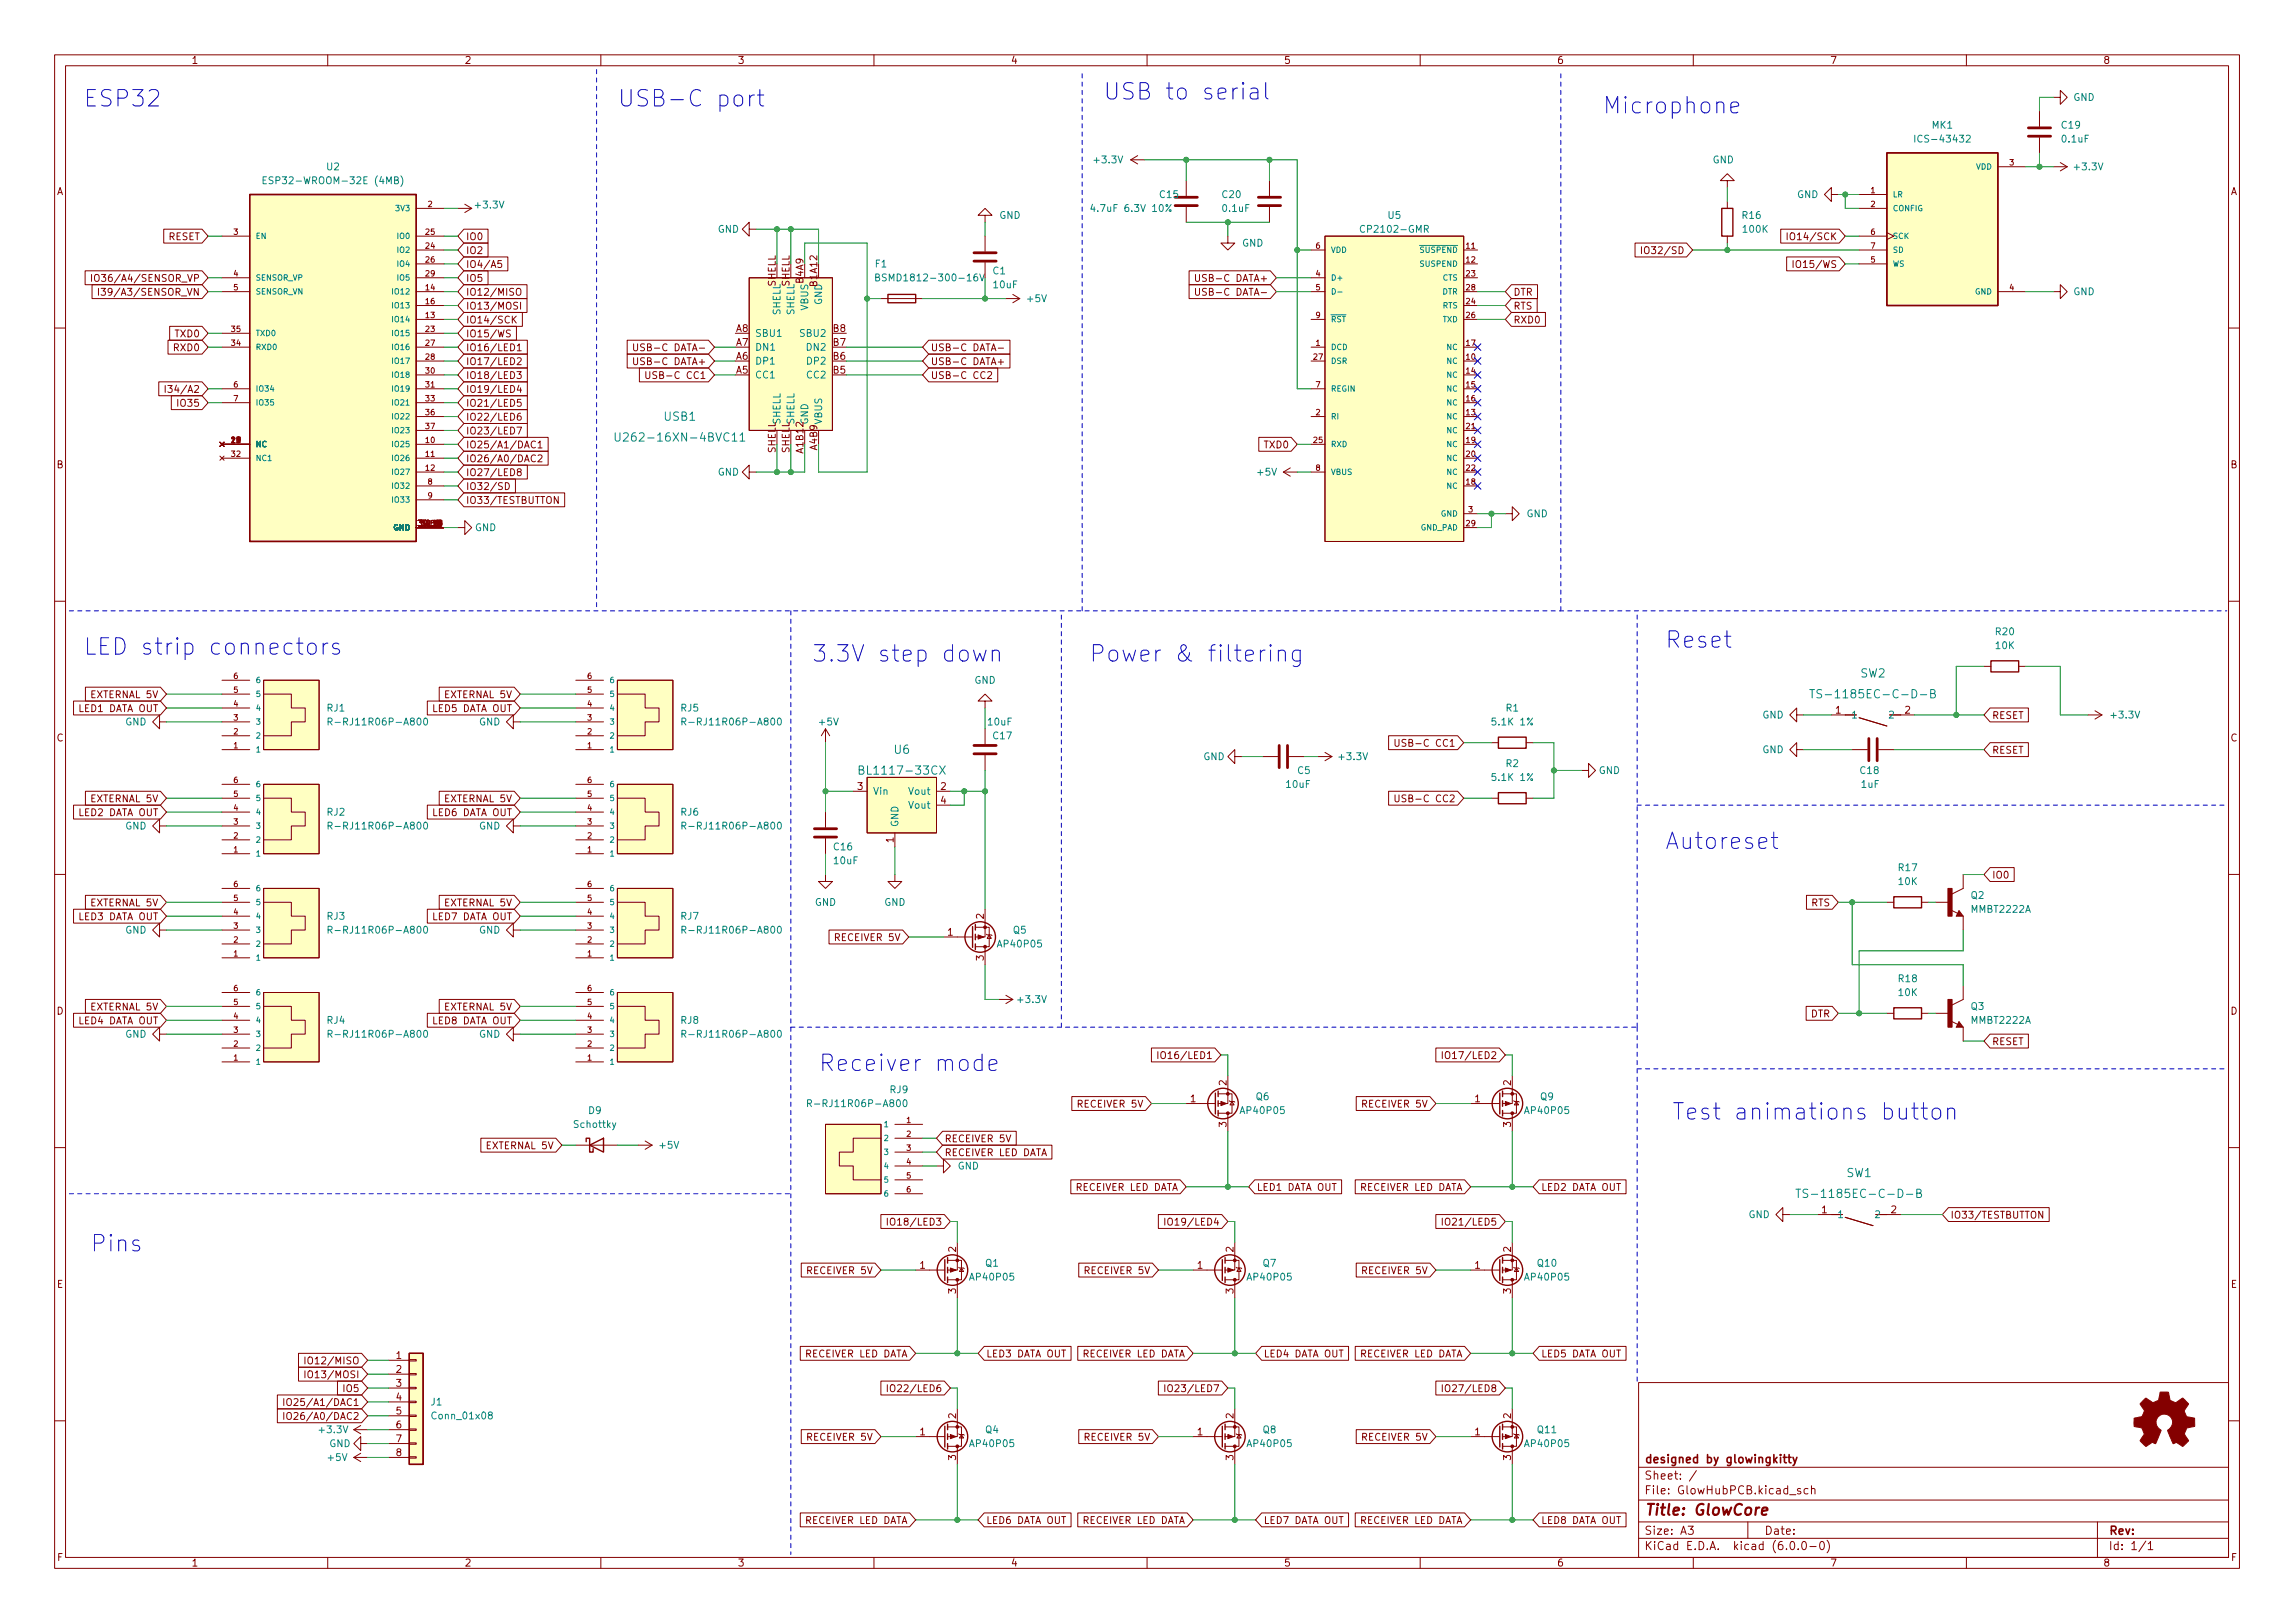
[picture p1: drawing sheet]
<svg xmlns="http://www.w3.org/2000/svg" width="420mm" height="297mm" viewBox="0 0 420 297" stroke-linecap="round" stroke-linejoin="round" font-family="sans-serif">
<defs><g id="words">
<g font-size="4.2" fill="#0000c2">
<text x="15.2" y="19.5">ESP32</text>
<text x="113" y="19.5">USB-C port</text>
<text x="201.9" y="18.3">USB to serial</text>
<text x="293.4" y="20.8">Microphone</text>
<text x="15.2" y="119.9">LED strip connectors</text>
<text x="304.8" y="118.6">Reset</text>
<text x="148.6" y="121.1">3.3V step down</text>
<text x="199.4" y="121.1">Power &amp; filtering</text>
<text x="304.8" y="155.4">Autoreset</text>
<text x="149.9" y="196.1">Receiver mode</text>
<text x="306.1" y="205">Test animations button</text>
<text x="16.5" y="229.1">Pins</text>
</g>
<text font-size="2.8" fill="#840000" x="301" y="277.3">Title: GlowCore</text>
<g font-size="2.1" fill="#008484">
<text x="121.6" y="77">USB1</text>
<text x="114.6" y="80.8">U262-16XN-4BVC11</text>
<text x="340.6" y="124">SW2</text>
<text x="334" y="127.8">TS-1185EC-C-D-B</text>
<text x="163.7" y="138">U6</text>
<text x="158.3" y="141.8">BL1117-33CX</text>
<text x="338.1" y="215.4">SW1</text>
<text x="331.5" y="219.2">TS-1185EC-C-D-B</text>
</g>
<g font-size="2.1" fill="#840000">
<text x="301" y="267.8">designed by glowingkitty</text>
<text x="301" y="273.5">File: GlowHubPCB.kicad_sch</text>
<text x="301" y="270.8">Sheet: /</text>
<text x="301" y="280.9">Size: A3</text>
<text x="323" y="280.9">Date:</text>
<text x="386" y="280.9">Rev:</text>
<text x="301" y="283.7">KiCad E.D.A. kicad (6.0.0-0)</text>
<text x="386" y="283.7">Id: 1/1</text>
</g>
<g font-size="1.8" fill="#840000">
<text x="35" y="11.7">1</text>
<text x="85" y="11.7">2</text>
<text x="135" y="11.7">3</text>
<text x="185" y="11.7">4</text>
<text x="235" y="11.7">5</text>
<text x="285" y="11.7">6</text>
<text x="335" y="11.7">7</text>
<text x="385" y="11.7">8</text>
<text x="10.3" y="35.7">A</text>
<text x="408.3" y="35.7">A</text>
<text x="30.8" y="43.9">RESET</text>
<text x="85.2" y="46.5">IO2</text>
<text x="85.2" y="43.9">IO0</text>
<text x="301.7" y="46.5">IO32/SD</text>
<text x="328.3" y="43.9">IO14/SCK</text>
<text x="18.8" y="51.6">IO36/A4/SENSOR_VP</text>
<text x="85.2" y="49">IO4/A5</text>
<text x="85.2" y="51.6">IO5</text>
<text x="142" y="52.5" transform="rotate(-90 142 52.5)">SHELL</text>
<text x="144.5" y="52.5" transform="rotate(-90 144.5 52.5)">SHELL</text>
<text x="147.1" y="51.8" transform="rotate(-90 147.1 51.8)">B4A9</text>
<text x="149.6" y="52.3" transform="rotate(-90 149.6 52.3)">B1A12</text>
<text x="220.2" y="51.6">USB-C DATA+</text>
<text x="329.2" y="49">IO15/WS</text>
<text x="20.1" y="54.1">I39/A3/SENSOR_VN</text>
<text x="85.2" y="56.6">IO13/MOSI</text>
<text x="85.2" y="54.1">IO12/MISO</text>
<text x="85.2" y="59.2">IO14/SCK</text>
<text x="220.7" y="54.1">USB-C DATA-</text>
<text x="277" y="56.6">RTS</text>
<text x="277" y="54.1">DTR</text>
<text x="277" y="59.2">RXD0</text>
<text x="32" y="64.3">RXD0</text>
<text x="32.2" y="61.7">TXD0</text>
<text x="85.2" y="64.3">IO16/LED1</text>
<text x="85.2" y="61.7">IO15/WS</text>
<text x="117.8" y="64.3">USB-C DATA-</text>
<text x="134.8" y="65.8">A6</text>
<text x="134.8" y="63.3">A7</text>
<text x="134.8" y="60.7">A8</text>
<text x="152.5" y="65.8">B6</text>
<text x="152.5" y="63.3">B7</text>
<text x="152.5" y="60.7">B8</text>
<text x="170.3" y="64.3">USB-C DATA-</text>
<text x="31.5" y="71.9">I34/A2</text>
<text x="85.2" y="71.9">IO19/LED4</text>
<text x="85.2" y="66.8">IO17/LED2</text>
<text x="85.2" y="69.3">IO18/LED3</text>
<text x="117.3" y="66.8">USB-C DATA+</text>
<text x="119.8" y="69.3">USB-C CC1</text>
<text x="134.8" y="68.4">A5</text>
<text x="152.5" y="68.4">B5</text>
<text x="170.3" y="66.8">USB-C DATA+</text>
<text x="170.3" y="69.3">USB-C CC2</text>
<text x="32.8" y="74.4">IO35</text>
<text x="85.2" y="74.4">IO21/LED5</text>
<text x="85.2" y="77">IO22/LED6</text>
<text x="85.2" y="79.5">IO23/LED7</text>
<text x="85.2" y="82">IO25/A1/DAC1</text>
<text x="142" y="82.9" transform="rotate(-90 142 82.9)">SHELL</text>
<text x="144.5" y="82.9" transform="rotate(-90 144.5 82.9)">SHELL</text>
<text x="147.1" y="82.8" transform="rotate(-90 147.1 82.8)">A1B12</text>
<text x="149.6" y="82.3" transform="rotate(-90 149.6 82.3)">A4B9</text>
<text x="231.5" y="82">TXD0</text>
<text x="10.3" y="85.7">B</text>
<text x="85.2" y="87.1">IO27/LED8</text>
<text x="85.2" y="84.6">IO26/A0/DAC2</text>
<text x="85.2" y="89.7">IO32/SD</text>
<text x="408.3" y="85.7">B</text>
<text x="85.2" y="92.2">IO33/TESTBUTTON</text>
<text x="14.9" y="130.3">LED1 DATA OUT</text>
<text x="16.9" y="127.8">EXTERNAL 5V</text>
<text x="79.7" y="130.3">LED5 DATA OUT</text>
<text x="81.6" y="127.8">EXTERNAL 5V</text>
<text x="336.1" y="130.6">1</text>
<text x="348.8" y="130.6">2</text>
<text x="364.7" y="131.6">RESET</text>
<text x="10.3" y="135.7">C</text>
<text x="256.9" y="136.7">USB-C CC1</text>
<text x="364.7" y="137.9">RESET</text>
<text x="408.3" y="135.7">C</text>
<text x="14.9" y="149.4">LED2 DATA OUT</text>
<text x="16.9" y="146.8">EXTERNAL 5V</text>
<text x="79.7" y="149.4">LED6 DATA OUT</text>
<text x="81.6" y="146.8">EXTERNAL 5V</text>
<text x="157" y="144.6">3</text>
<text x="172.2" y="144.6">2</text>
<text x="172.2" y="147.1">4</text>
<text x="256.9" y="146.8">USB-C CC2</text>
<text x="163.6" y="154.2" transform="rotate(-90 163.6 154.2)">1</text>
<text x="364.7" y="160.8">IO0</text>
<text x="16.9" y="165.9">EXTERNAL 5V</text>
<text x="81.6" y="165.9">EXTERNAL 5V</text>
<text x="331.6" y="165.9">RTS</text>
<text x="14.9" y="168.4">LED3 DATA OUT</text>
<text x="79.7" y="168.4">LED7 DATA OUT</text>
<text x="153.2" y="172.2">RECEIVER 5V</text>
<text x="173.5" y="171.2">1</text>
<text x="180.1" y="168.2" transform="rotate(-90 180.1 168.2)">2</text>
<text x="180.1" y="175.8" transform="rotate(-90 180.1 175.8)">3</text>
<text x="10.3" y="185.7">D</text>
<text x="16.9" y="184.9">EXTERNAL 5V</text>
<text x="81.6" y="184.9">EXTERNAL 5V</text>
<text x="408.3" y="185.7">D</text>
<text x="14.9" y="187.5">LED4 DATA OUT</text>
<text x="79.7" y="187.5">LED8 DATA OUT</text>
<text x="331.5" y="186.2">DTR</text>
<text x="364.7" y="191.3">RESET</text>
<text x="213.2" y="193.8">IO16/LED1</text>
<text x="265.3" y="193.8">IO17/LED2</text>
<text x="197.7" y="202.7">RECEIVER 5V</text>
<text x="217.9" y="201.7">1</text>
<text x="224.5" y="198.6" transform="rotate(-90 224.5 198.6)">2</text>
<text x="249.8" y="202.7">RECEIVER 5V</text>
<text x="270" y="201.7">1</text>
<text x="276.6" y="198.6" transform="rotate(-90 276.6 198.6)">2</text>
<text x="172.9" y="209">RECEIVER 5V</text>
<text x="224.5" y="206.3" transform="rotate(-90 224.5 206.3)">3</text>
<text x="276.6" y="206.3" transform="rotate(-90 276.6 206.3)">3</text>
<text x="89.3" y="210.3">EXTERNAL 5V</text>
<text x="172.9" y="211.6">RECEIVER LED DATA</text>
<text x="197.3" y="217.9">RECEIVER LED DATA</text>
<text x="230" y="217.9">LED1 DATA OUT</text>
<text x="249.3" y="217.9">RECEIVER LED DATA</text>
<text x="282.1" y="217.9">LED2 DATA OUT</text>
<text x="163.7" y="224.3">IO18/LED3</text>
<text x="214.5" y="224.3">IO19/LED4</text>
<text x="265.3" y="224.3">IO21/LED5</text>
<text x="333.5" y="222">1</text>
<text x="346.2" y="222">2</text>
<text x="357" y="223">IO33/TESTBUTTON</text>
<text x="148.2" y="233.2">RECEIVER 5V</text>
<text x="168.4" y="232.2">1</text>
<text x="175" y="229.1" transform="rotate(-90 175 229.1)">2</text>
<text x="199" y="233.2">RECEIVER 5V</text>
<text x="219.2" y="232.2">1</text>
<text x="225.8" y="229.1" transform="rotate(-90 225.8 229.1)">2</text>
<text x="249.8" y="233.2">RECEIVER 5V</text>
<text x="270" y="232.2">1</text>
<text x="276.6" y="229.1" transform="rotate(-90 276.6 229.1)">2</text>
<text x="10.4" y="235.7">E</text>
<text x="175" y="236.7" transform="rotate(-90 175 236.7)">3</text>
<text x="225.8" y="236.7" transform="rotate(-90 225.8 236.7)">3</text>
<text x="276.6" y="236.7" transform="rotate(-90 276.6 236.7)">3</text>
<text x="408.4" y="235.7">E</text>
<text x="57" y="249.7">IO12/MISO</text>
<text x="72.5" y="248.7">1</text>
<text x="72.5" y="251.2">2</text>
<text x="147.7" y="248.4">RECEIVER LED DATA</text>
<text x="180.5" y="248.4">LED3 DATA OUT</text>
<text x="198.5" y="248.4">RECEIVER LED DATA</text>
<text x="231.3" y="248.4">LED4 DATA OUT</text>
<text x="249.3" y="248.4">RECEIVER LED DATA</text>
<text x="282.1" y="248.4">LED5 DATA OUT</text>
<text x="54" y="257.3">IO25/A1/DAC1</text>
<text x="57" y="252.2">IO13/MOSI</text>
<text x="63" y="254.8">IO5</text>
<text x="72.5" y="253.8">3</text>
<text x="72.5" y="256.3">4</text>
<text x="163.7" y="254.8">IO22/LED6</text>
<text x="214.5" y="254.8">IO23/LED7</text>
<text x="265.3" y="254.8">IO27/LED8</text>
<text x="54" y="259.8">IO26/A0/DAC2</text>
<text x="72.5" y="258.9">5</text>
<text x="72.5" y="261.4">6</text>
<text x="72.5" y="263.9">7</text>
<text x="148.2" y="263.7">RECEIVER 5V</text>
<text x="168.4" y="262.7">1</text>
<text x="175" y="259.6" transform="rotate(-90 175 259.6)">2</text>
<text x="199" y="263.7">RECEIVER 5V</text>
<text x="219.2" y="262.7">1</text>
<text x="225.8" y="259.6" transform="rotate(-90 225.8 259.6)">2</text>
<text x="249.8" y="263.7">RECEIVER 5V</text>
<text x="270" y="262.7">1</text>
<text x="276.6" y="259.6" transform="rotate(-90 276.6 259.6)">2</text>
<text x="72.5" y="266.5">8</text>
<text x="175" y="267.2" transform="rotate(-90 175 267.2)">3</text>
<text x="225.8" y="267.2" transform="rotate(-90 225.8 267.2)">3</text>
<text x="276.6" y="267.2" transform="rotate(-90 276.6 267.2)">3</text>
<text x="147.7" y="278.9">RECEIVER LED DATA</text>
<text x="180.5" y="278.9">LED6 DATA OUT</text>
<text x="198.5" y="278.9">RECEIVER LED DATA</text>
<text x="231.3" y="278.9">LED7 DATA OUT</text>
<text x="249.3" y="278.9">RECEIVER LED DATA</text>
<text x="282.1" y="278.9">LED8 DATA OUT</text>
<text x="10.4" y="285.7">F</text>
<text x="35" y="286.7">1</text>
<text x="85" y="286.7">2</text>
<text x="135" y="286.7">3</text>
<text x="185" y="286.7">4</text>
<text x="235" y="286.7">5</text>
<text x="285" y="286.7">6</text>
<text x="335" y="286.7">7</text>
<text x="385" y="286.7">8</text>
<text x="408.4" y="285.7">F</text>
</g>
<g font-size="1.8" fill="#008484">
<text x="353.7" y="23.5">MK1</text>
<text x="377.5" y="23.5">C19</text>
<text x="379.6" y="18.5">GND</text>
<text x="200.5" y="29.9">+3.3V</text>
<text x="313.5" y="29.9">GND</text>
<text x="351.4" y="26.1">ICS-43432</text>
<text x="377.6" y="26.1">0.1uF</text>
<text x="49.8" y="33.7">ESP32-WROOM-32E (4MB)</text>
<text x="59.8" y="31.2">U2</text>
<text x="379.9" y="31.2">+3.3V</text>
<text x="87.2" y="38.1">+3.3V</text>
<text x="182.9" y="40">GND</text>
<text x="200.7" y="38.8">4.7uF 6.3V 10%</text>
<text x="212.4" y="36.2">C15</text>
<text x="223.8" y="36.2">C20</text>
<text x="223.9" y="38.8">0.1uF</text>
<text x="254.1" y="40">U5</text>
<text x="319" y="40">R16</text>
<text x="329" y="36.2">GND</text>
<text x="131.4" y="42.6">GND</text>
<text x="227.4" y="45.1">GND</text>
<text x="249.7" y="42.6">CP2102-GMR</text>
<text x="319.2" y="42.6">100K</text>
<text x="160.3" y="48.9">F1</text>
<text x="162" y="51.5">BSMD1812-300-16V</text>
<text x="181.8" y="50.2">C1</text>
<text x="182" y="52.7">10uF</text>
<text x="142.9" y="57.7" transform="rotate(-90 142.9 57.7)">SHELL</text>
<text x="145.4" y="57.7" transform="rotate(-90 145.4 57.7)">SHELL</text>
<text x="148" y="56.8" transform="rotate(-90 148 56.8)">VBUS</text>
<text x="150.5" y="55.8" transform="rotate(-90 150.5 55.8)">GND</text>
<text x="188.2" y="55.3">+5V</text>
<text x="379.6" y="54">GND</text>
<text x="138.2" y="64.2">DN1</text>
<text x="138.2" y="61.6">SBU1</text>
<text x="146.7" y="61.6">SBU2</text>
<text x="147.8" y="64.2">DN2</text>
<text x="138.2" y="69.3">CC1</text>
<text x="138.2" y="66.7">DP1</text>
<text x="147.8" y="69.3">CC2</text>
<text x="147.9" y="66.7">DP2</text>
<text x="142.9" y="77.8" transform="rotate(-90 142.9 77.8)">SHELL</text>
<text x="145.4" y="77.8" transform="rotate(-90 145.4 77.8)">SHELL</text>
<text x="148" y="77.8" transform="rotate(-90 148 77.8)">GND</text>
<text x="150.5" y="77.8" transform="rotate(-90 150.5 77.8)">VBUS</text>
<text x="131.4" y="87">GND</text>
<text x="230.3" y="87">+5V</text>
<text x="279.4" y="94.7">GND</text>
<text x="86.9" y="97.2">GND</text>
<text x="365.4" y="116.2">R20</text>
<text x="365.4" y="118.8">10K</text>
<text x="178.4" y="125.1">GND</text>
<text x="59.9" y="130.2">RJ1</text>
<text x="124.6" y="130.2">RJ5</text>
<text x="275.7" y="130.2">R1</text>
<text x="322.6" y="131.5">GND</text>
<text x="338.8" y="131.5">1</text>
<text x="346" y="131.5">2</text>
<text x="386.7" y="131.5">+3.3V</text>
<text x="22.9" y="132.8">GND</text>
<text x="61.5" y="132.8">R-RJ11R06P-A800</text>
<text x="87.7" y="132.8">GND</text>
<text x="126.2" y="132.8">R-RJ11R06P-A800</text>
<text x="150.1" y="132.8">+5V</text>
<text x="180.9" y="132.8">10uF</text>
<text x="181.9" y="135.3">C17</text>
<text x="273.5" y="132.8">5.1K 1%</text>
<text x="322.6" y="137.8">GND</text>
<text x="220.3" y="139.1">GND</text>
<text x="237.6" y="141.6">C5</text>
<text x="245.3" y="139.1">+3.3V</text>
<text x="273.5" y="142.9">5.1K 1%</text>
<text x="275.7" y="140.4">R2</text>
<text x="292.7" y="141.6">GND</text>
<text x="340.6" y="141.6">C18</text>
<text x="59.9" y="149.3">RJ2</text>
<text x="124.6" y="149.3">RJ6</text>
<text x="159.8" y="145.5">Vin</text>
<text x="166.5" y="145.5">Vout</text>
<text x="166.5" y="148">Vout</text>
<text x="235.6" y="144.2">10uF</text>
<text x="340.8" y="144.2">1uF</text>
<text x="22.9" y="151.8">GND</text>
<text x="61.5" y="151.8">R-RJ11R06P-A800</text>
<text x="87.7" y="151.8">GND</text>
<text x="126.2" y="151.8">R-RJ11R06P-A800</text>
<text x="152.7" y="155.6">C16</text>
<text x="164.5" y="151.4" transform="rotate(-90 164.5 151.4)">GND</text>
<text x="152.7" y="158.2">10uF</text>
<text x="347.6" y="159.4">R17</text>
<text x="347.6" y="162">10K</text>
<text x="149.2" y="165.8">GND</text>
<text x="161.9" y="165.8">GND</text>
<text x="360.9" y="164.5">Q2</text>
<text x="361" y="167">MMBT2222A</text>
<text x="22.9" y="170.9">GND</text>
<text x="59.9" y="168.3">RJ3</text>
<text x="61.5" y="170.9">R-RJ11R06P-A800</text>
<text x="87.7" y="170.9">GND</text>
<text x="124.6" y="168.3">RJ7</text>
<text x="126.2" y="170.9">R-RJ11R06P-A800</text>
<text x="182.9" y="173.4">AP40P05</text>
<text x="185.5" y="170.9">Q5</text>
<text x="347.6" y="179.7">R18</text>
<text x="186.5" y="183.6">+3.3V</text>
<text x="347.6" y="182.3">10K</text>
<text x="360.9" y="184.8">Q3</text>
<text x="22.9" y="189.9">GND</text>
<text x="59.9" y="187.4">RJ4</text>
<text x="61.5" y="189.9">R-RJ11R06P-A800</text>
<text x="87.7" y="189.9">GND</text>
<text x="124.6" y="187.4">RJ8</text>
<text x="126.2" y="189.9">R-RJ11R06P-A800</text>
<text x="361" y="187.4">MMBT2222A</text>
<text x="107.8" y="203.9">D9</text>
<text x="149.2" y="202.6">R-RJ11R06P-A800</text>
<text x="162.9" y="200.1">RJ9</text>
<text x="227.4" y="203.9">AP40P05</text>
<text x="230" y="201.3">Q6</text>
<text x="279.4" y="203.9">AP40P05</text>
<text x="282" y="201.3">Q9</text>
<text x="105.2" y="206.4">Schottky</text>
<text x="120.8" y="210.2">+5V</text>
<text x="175.3" y="214">GND</text>
<text x="320.1" y="222.9">GND</text>
<text x="336.3" y="222.9">1</text>
<text x="343.4" y="222.9">2</text>
<text x="180.4" y="231.8">Q1</text>
<text x="231.2" y="231.8">Q7</text>
<text x="281.5" y="231.8">Q10</text>
<text x="177.8" y="234.4">AP40P05</text>
<text x="228.6" y="234.4">AP40P05</text>
<text x="279.4" y="234.4">AP40P05</text>
<text x="78.9" y="257.2">J1</text>
<text x="58.6" y="262.3">+3.3V</text>
<text x="79.4" y="259.8">Conn_01x08</text>
<text x="180.4" y="262.3">Q4</text>
<text x="231.2" y="262.3">Q8</text>
<text x="281.5" y="262.3">Q11</text>
<text x="60.1" y="267.4">+5V</text>
<text x="60.3" y="264.8">GND</text>
<text x="177.8" y="264.8">AP40P05</text>
<text x="228.6" y="264.8">AP40P05</text>
<text x="279.4" y="264.8">AP40P05</text>
</g>
<g font-size="1.4" fill="#840000">
<text x="342.5" y="35.3">1</text>
<text x="367.9" y="30.3">3</text>
<text x="78.3" y="37.9">2</text>
<text x="342.5" y="37.9">2</text>
<text x="42.8" y="43">3</text>
<text x="78" y="45.5">24</text>
<text x="78" y="43">25</text>
<text x="240.9" y="45.5">6</text>
<text x="268.5" y="45.5">11</text>
<text x="342.5" y="43">6</text>
<text x="342.5" y="45.5">7</text>
<text x="42.8" y="50.6">4</text>
<text x="42.8" y="53.1">5</text>
<text x="78" y="53.1">14</text>
<text x="78" y="48">26</text>
<text x="78" y="50.6">29</text>
<text x="240.9" y="50.6">4</text>
<text x="240.9" y="53.1">5</text>
<text x="268.5" y="48">12</text>
<text x="268.5" y="50.6">23</text>
<text x="268.5" y="53.1">28</text>
<text x="342.5" y="48">5</text>
<text x="367.9" y="53.1">4</text>
<text x="78" y="58.2">13</text>
<text x="78" y="55.7">16</text>
<text x="240.9" y="58.2">9</text>
<text x="268.5" y="55.7">24</text>
<text x="268.5" y="58.2">26</text>
<text x="42.4" y="63.3">34</text>
<text x="42.4" y="60.7">35</text>
<text x="78" y="60.7">23</text>
<text x="78" y="63.3">27</text>
<text x="78" y="65.8">28</text>
<text x="240.5" y="65.8">27</text>
<text x="240.9" y="63.3">1</text>
<text x="268.5" y="65.8">10</text>
<text x="268.5" y="63.3">17</text>
<text x="42.8" y="70.9">6</text>
<text x="78" y="68.4">30</text>
<text x="78" y="70.9">31</text>
<text x="240.9" y="70.9">7</text>
<text x="268.5" y="68.4">14</text>
<text x="268.5" y="70.9">15</text>
<text x="42.8" y="73.4">7</text>
<text x="78" y="73.4">33</text>
<text x="78" y="76">36</text>
<text x="240.9" y="76">2</text>
<text x="268.5" y="76">13</text>
<text x="268.5" y="73.4">16</text>
<text x="42.4" y="81.1">17</text>
<text x="42.4" y="83.6">32</text>
<text x="43.2" y="81.1">1</text>
<text x="78" y="81.1">10</text>
<text x="78" y="83.6">11</text>
<text x="78" y="78.5">37</text>
<text x="240.5" y="81.1">25</text>
<text x="268.5" y="81.1">19</text>
<text x="268.5" y="83.6">20</text>
<text x="268.5" y="78.5">21</text>
<text x="78" y="86.1">12</text>
<text x="78.3" y="88.7">8</text>
<text x="240.9" y="86.1">8</text>
<text x="268.5" y="88.7">18</text>
<text x="268.5" y="86.1">22</text>
<text x="78.3" y="91.2">9</text>
<text x="268.8" y="93.8">3</text>
<text x="76.8" y="96.3">39_ 1</text>
<text x="77.2" y="96.3">39_11</text>
<text x="78" y="96.3">1525</text>
<text x="78" y="96.3">3837</text>
<text x="78.3" y="96.3">120</text>
<text x="79.5" y="96.3">48</text>
<text x="79.5" y="96.3">7</text>
<text x="268.5" y="96.3">29</text>
<text x="42.8" y="124.2">6</text>
<text x="107.6" y="124.2">6</text>
<text x="42.8" y="131.9">3</text>
<text x="42.8" y="129.3">4</text>
<text x="42.8" y="126.8">5</text>
<text x="107.6" y="131.9">3</text>
<text x="107.6" y="129.3">4</text>
<text x="107.6" y="126.8">5</text>
<text x="42.8" y="136.9">1</text>
<text x="42.8" y="134.4">2</text>
<text x="107.6" y="136.9">1</text>
<text x="107.6" y="134.4">2</text>
<text x="42.8" y="143.3">6</text>
<text x="107.6" y="143.3">6</text>
<text x="42.8" y="148.4">4</text>
<text x="42.8" y="145.8">5</text>
<text x="107.6" y="148.4">4</text>
<text x="107.6" y="145.8">5</text>
<text x="42.8" y="156">1</text>
<text x="42.8" y="153.5">2</text>
<text x="42.8" y="150.9">3</text>
<text x="107.6" y="156">1</text>
<text x="107.6" y="153.5">2</text>
<text x="107.6" y="150.9">3</text>
<text x="42.8" y="167.4">4</text>
<text x="42.8" y="164.9">5</text>
<text x="42.8" y="162.3">6</text>
<text x="107.6" y="167.4">4</text>
<text x="107.6" y="164.9">5</text>
<text x="107.6" y="162.3">6</text>
<text x="42.8" y="172.5">2</text>
<text x="42.8" y="170">3</text>
<text x="107.6" y="172.5">2</text>
<text x="107.6" y="170">3</text>
<text x="42.8" y="175">1</text>
<text x="107.6" y="175">1</text>
<text x="42.8" y="183.9">5</text>
<text x="42.8" y="181.4">6</text>
<text x="107.6" y="183.9">5</text>
<text x="107.6" y="181.4">6</text>
<text x="42.8" y="191.6">2</text>
<text x="42.8" y="189">3</text>
<text x="42.8" y="186.5">4</text>
<text x="107.6" y="191.6">2</text>
<text x="107.6" y="189">3</text>
<text x="107.6" y="186.5">4</text>
<text x="42.8" y="194.1">1</text>
<text x="107.6" y="194.1">1</text>
<text x="166" y="205.5">1</text>
<text x="166" y="208.1">2</text>
<text x="166" y="210.6">3</text>
<text x="166" y="213.1">4</text>
<text x="166" y="215.7">5</text>
<text x="166" y="218.2">6</text>
</g>
<g font-size="1.4" fill="#008484">
<text x="361.8" y="31">VDD</text>
<text x="72.7" y="38.6">3V3</text>
<text x="346.5" y="36.1">LR</text>
<text x="346.5" y="38.6">CONFIG</text>
<text x="46.7" y="43.7">EN</text>
<text x="72.9" y="46.3">IO2</text>
<text x="72.9" y="43.7">IO0</text>
<text x="243.6" y="46.3">VDD</text>
<text x="259" y="46.3">~{SUSPEND}</text>
<text x="346.5" y="43.7">SCK</text>
<text x="346.5" y="46.3">SD</text>
<text x="46.7" y="51.3">SENSOR_VP</text>
<text x="46.7" y="53.9">SENSOR_VN</text>
<text x="72.1" y="53.9">IO12</text>
<text x="72.9" y="48.8">IO4</text>
<text x="72.9" y="51.3">IO5</text>
<text x="243.6" y="51.3">D+</text>
<text x="260.1" y="48.8">SUSPEND</text>
<text x="264" y="53.9">DTR</text>
<text x="264.1" y="51.3">CTS</text>
<text x="346.5" y="48.8">WS</text>
<text x="361.6" y="53.9">GND</text>
<text x="72.1" y="59">IO14</text>
<text x="72.1" y="56.4">IO13</text>
<text x="243.6" y="59">~{RST}</text>
<text x="264.1" y="56.4">RTS</text>
<text x="264.1" y="59">TXD</text>
<text x="46.7" y="64">RXD0</text>
<text x="46.7" y="61.5">TXD0</text>
<text x="72.1" y="61.5">IO15</text>
<text x="72.1" y="64">IO16</text>
<text x="243.6" y="64">DCD</text>
<text x="264.9" y="64">NC</text>
<text x="46.7" y="71.7">IO34</text>
<text x="72.1" y="66.6">IO17</text>
<text x="72.1" y="69.1">IO18</text>
<text x="72.1" y="71.7">IO19</text>
<text x="243.6" y="66.6">DSR</text>
<text x="243.6" y="71.7">REGIN</text>
<text x="264.9" y="66.6">NC</text>
<text x="264.9" y="69.1">NC</text>
<text x="264.9" y="71.7">NC</text>
<text x="46.7" y="74.2">IO35</text>
<text x="72.1" y="74.2">IO21</text>
<text x="72.1" y="76.7">IO22</text>
<text x="243.6" y="76.7">RI</text>
<text x="264.9" y="76.7">NC</text>
<text x="264.9" y="74.2">NC</text>
<text x="46.7" y="81.8">NC</text>
<text x="72.1" y="81.8">IO25</text>
<text x="72.1" y="79.3">IO23</text>
<text x="243.6" y="81.8">RXD</text>
<text x="264.9" y="81.8">NC</text>
<text x="264.9" y="79.3">NC</text>
<text x="46.7" y="84.4">NC1</text>
<text x="72.1" y="84.4">IO26</text>
<text x="72.1" y="86.9">IO27</text>
<text x="72.1" y="89.4">IO32</text>
<text x="243.6" y="86.9">VBUS</text>
<text x="264.9" y="89.4">NC</text>
<text x="264.9" y="84.4">NC</text>
<text x="264.9" y="86.9">NC</text>
<text x="72.1" y="92">IO33</text>
<text x="263.8" y="94.5">GND</text>
<text x="72" y="97.1">GND</text>
<text x="260" y="97.1">GND_PAD</text>
<text x="46.7" y="125">6</text>
<text x="111.5" y="125">6</text>
<text x="46.7" y="130.1">4</text>
<text x="46.7" y="127.5">5</text>
<text x="111.5" y="130.1">4</text>
<text x="111.5" y="127.5">5</text>
<text x="46.7" y="137.7">1</text>
<text x="46.7" y="135.2">2</text>
<text x="46.7" y="132.6">3</text>
<text x="111.5" y="137.7">1</text>
<text x="111.5" y="135.2">2</text>
<text x="111.5" y="132.6">3</text>
<text x="46.7" y="149.1">4</text>
<text x="46.7" y="146.6">5</text>
<text x="46.7" y="144.1">6</text>
<text x="111.5" y="149.1">4</text>
<text x="111.5" y="146.6">5</text>
<text x="111.5" y="144.1">6</text>
<text x="46.7" y="154.2">2</text>
<text x="46.7" y="151.7">3</text>
<text x="111.5" y="154.2">2</text>
<text x="111.5" y="151.7">3</text>
<text x="46.7" y="156.8">1</text>
<text x="111.5" y="156.8">1</text>
<text x="46.7" y="165.6">5</text>
<text x="46.7" y="163.1">6</text>
<text x="111.5" y="165.6">5</text>
<text x="111.5" y="163.1">6</text>
<text x="46.7" y="173.3">2</text>
<text x="46.7" y="170.7">3</text>
<text x="46.7" y="168.2">4</text>
<text x="111.5" y="173.3">2</text>
<text x="111.5" y="170.7">3</text>
<text x="111.5" y="168.2">4</text>
<text x="46.7" y="175.8">1</text>
<text x="111.5" y="175.8">1</text>
<text x="46.7" y="184.7">5</text>
<text x="46.7" y="182.2">6</text>
<text x="111.5" y="184.7">5</text>
<text x="111.5" y="182.2">6</text>
<text x="46.7" y="189.8">3</text>
<text x="46.7" y="187.2">4</text>
<text x="111.5" y="189.8">3</text>
<text x="111.5" y="187.2">4</text>
<text x="46.7" y="194.9">1</text>
<text x="46.7" y="192.3">2</text>
<text x="111.5" y="194.9">1</text>
<text x="111.5" y="192.3">2</text>
<text x="162" y="206.3">1</text>
<text x="162" y="208.8">2</text>
<text x="162" y="211.4">3</text>
<text x="162" y="213.9">4</text>
<text x="162" y="216.4">5</text>
<text x="162" y="219">6</text>
</g>
</g></defs>
<g fill="none" stroke="#840000" stroke-width=".18">
<path d="M10 10h400v277h-400zM12 12h396v273h-396zM60 10v2M110 10v2M160 10v2M210 10v2M260 10v2M310 10v2M360 10v2M375.9 17.8h1.3v-1.3l1.3 1.3-1.3 1.3v-1.3M76.2 38.1h5.1M83.8 38.1h2.6"/>
<path d="M85.1 37.4l1.3 .7M86.4 38.1l-1.3 .8M180.3 39.4h1.3l-1.3-1.3-1.2 1.3h1.2v1.3M207 29.2l1.3 .8M207 29.2h2.5M208.3 28.5l-1.3 .7M217.2 33.1v2.8M217.2 37.9v2.8M232.4 33.1v2.8M232.4 37.9v2.8M316.2 33.1h1.3l-1.3-1.3-1.2 1.3h1.2v1.2M316.2 36.9v1.2"/>
<path d="M335.3 35.6v-1.3l-1.3 1.3 1.3 1.3v-1.3h1.2M340.4 35.6h5M340.4 38.1h5M365.8 30.5h5M373.4 20.4v2.8M373.4 25.2v2.8M375.9 30.5h2.6M377.2 29.8l1.3 .7M378.5 30.5l-1.3 .8M15.6 49.6h21.4l1.1 1.2-1.1 1.3h-21.4zM16.8 50.2v1.3M16.8 52.1h20.2l1.1 1.3-1.1 1.2h-20.2z"/>
<path d="M17.4 50.4l.2-.2a.43 .43 0 0 1 .5 .5v.4a.42 .42 0 0 1-.4 .4 .42 .42 0 0 1-.4-.4zM18 52.8v1.2M18.5 52.8h.8l-.4 .5 .3 .1v.5l-.1 .1-.6-.1M30 41.9h7l1.1 1.3-1.1 1.3h-7zM31.1 59.7h5.9l1.1 1.3-1.1 1.3h-5.9zM40.6 50.8h5.1M40.6 53.4h5.1M40.6 43.2h5.1M76.2 45.8h5.1M76.2 48.3h5.1M76.2 50.8h5.1M76.2 55.9h5.1"/>
<path d="M76.2 58.5h5.1M76.2 53.4h5.1M76.2 43.2h5.1M84.9 54.6h11.6v2.6h-11.6l-1.1-1.3zM84.9 52.1h11.6v2.5h-11.6l-1.1-1.2zM84.9 47h8.1v2.6h-8.1l-1.1-1.3zM84.9 57.2h10.7v2.5h-10.7l-1.1-1.2zM84.9 44.5h4.4v2.5h-4.4l-1.1-1.2zM84.9 49.6h4.4v2.5h-4.4l-1.1-1.3zM84.9 41.9h4.4v2.6h-4.4l-1.1-1.3zM84.9 59.7h9.6v2.6h-9.6l-1.1-1.3zM91.8 47.7h-.6l-.1 .6 .2-.1h.4l.2 .2-.1 .4-.2 .2-.5-.2"/>
<path d="M94 58.4l.5 .7M94.5 57.9l-.7 .7M94.6 53l.2-.2a.43 .43 0 0 1 .6 .4v.4a.42 .42 0 0 1-.5 .5 .42 .42 0 0 1-.4-.5zM94.8 55.4l-.5-.1-.2 .1v.4l.5 .2 .2 .3-.3 .3-.5-.1M95.3 55.3v1.3M137.2 50.8h15.2v28h-15.2zM137.2 41.9v-1.2l-1.3 1.2 1.3 1.3v-1.3h1.2M161.3 54.6h7.6M180.3 43.2v2.8M180.3 48v2.8M184.1 54.6h2.6M185.4 53.9l1.3 .7"/>
<path d="M186.7 54.6l-1.3 .8M217.7 49.6h14.9l1.1 1.2-1.1 1.3h-14.9zM217.7 52.1h14.9l1.1 1.3-1.1 1.2h-14.9zM218.9 50.2v1.1l.2 .2 .4-.1 .1-.1v-1.1M218.9 52.8v1l.2 .2h.4l.1-.2v-1M220.9 52.8h-.5l-.2 .1v.4l.5 .2 .2 .3-.3 .2h-.5M224.8 43.2v1.3h1.3l-1.3 1.3-1.3-1.3h1.3M240 45.8h2.6M240 50.8h2.6M240 58.5h2.6M240 53.4h2.6M242.6 43.2h25.4v55.9h-25.4z"/>
<path d="M268 45.8h2.5M268 48.3h2.5M268 50.8h2.5M268 55.9h2.5M268 58.5h2.5M268 53.4h2.5M276.7 54.6h4.7v2.6h-4.7l-1.1-1.3zM276.7 52.1h4.8v2.5h-4.8l-1.1-1.2zM276.7 57.2h6.2v2.5h-6.2l-1.1-1.2zM299.3 44.5h9.5l1.1 1.3-1.1 1.2h-9.5zM300.5 45.2v1.2M301.1 45.3l.3-.1a.43 .43 0 0 1 .5 .4v.4a.42 .42 0 0 1-.4 .4 .42 .42 0 0 1-.4-.4z"/>
<path d="M316.2 43.2v1.3M326 41.9h10.7l1.1 1.3-1.1 1.3h-10.7zM327.1 47h9.6l1.1 1.3-1.1 1.3h-9.6zM327.2 42.6v1.3M327.8 42.8l.2-.2a.43 .43 0 0 1 .6 .4v.5a.42 .42 0 0 1-.4 .4 .42 .42 0 0 1-.5-.4zM328.3 47.7v1.3M340.4 45.8h5M340.4 48.3h5M340.4 43.2h5M345.4 42.6l1.3 .6-1.3 .7M365.8 53.4h5M375.9 53.4h1.3v1.2l1.3-1.2-1.3-1.3v1.3"/>
<path d="M10 60h2M29.1 69.9h7.9l1.1 1.3-1.1 1.2h-7.9zM30.2 70.6v1.2M30.7 70.6h.8l-.4 .4 .4 .2v.5l-.2 .1-.6-.1M30.8 62.3h6.2l1.1 1.2-1.1 1.3h-6.2zM31.4 72.4h5.6l1.1 1.3-1.1 1.3h-5.6zM40.6 63.5h5.1M40.6 71.2h5.1M40.6 73.7h5.1M40.6 61h5.1M76.2 63.5h5.1M76.2 66.1h5.1"/>
<path d="M76.2 76.2h5.1M76.2 68.6h5.1M76.2 71.2h5.1M76.2 73.7h5.1M76.2 78.8h5.1M76.2 61h5.1M84.9 62.3h11.6v2.5h-11.6l-1.1-1.3zM84.9 77.5h11.6v2.5h-11.6l-1.1-1.2zM84.9 69.9h11.6v2.5h-11.6l-1.1-1.2zM84.9 72.4h11.6v2.6h-11.6l-1.1-1.3zM84.9 64.8h11.6v2.5h-11.6l-1.1-1.2zM84.9 75h11.6v2.5h-11.6l-1.1-1.3z"/>
<path d="M84.9 67.3h11.6v2.6h-11.6l-1.1-1.3zM93.4 60.5l-.5-.1-.2 .2 .1 .3 .6 .3v.3l-.2 .2-.5-.1M94.6 78.2h.9l-.6 1.2M94.6 68h.8l-.4 .5 .4 .1v.6l-.2 .1-.6-.1M94.7 63.3l.4-.4v1.3M94.7 65.6l.5-.1 .2 .3-.8 .9h.8M94.7 64.2h.7M95 70.5l-.3 .9h.8M95.3 75.6l-.4 .1a.86 .86 0 0 0 0 1.2l.5-.1v-.4l-.2-.3h-.3l-.2 .3M95.3 71v.8M95.4 73.1h-.6l-.1 .6 .2-.1h.4l.1 .2v.4l-.2 .2-.5-.2M114.8 64.8h14.9l1.1 1.3-1.1 1.2h-14.9z"/>
<path d="M114.8 62.3h14.9l1.1 1.2-1.1 1.3h-14.9zM116 65.5v1l.2 .2h.4l.1-.2v-1M116 62.9v1.1l.2 .2 .4-.1 .1-.1v-1.1M117.1 67.3h12.6l1.1 1.3-1.1 1.3h-12.6zM118 63l-.5-.1-.2 .2v.3l.6 .3 .1 .3-.2 .2-.5-.1M118.2 68v1l.3 .3 .3-.1 .2-.2v-1M170 64.8h14.9v2.5h-14.9l-1.1-1.2zM170 67.3h12.7v2.6h-12.7l-1.1-1.3zM170 62.3h14.9v2.5h-14.9l-1.1-1.3zM180.8 68.1l.5-.1 .2 .4-.7 .9h.7M181.5 64.2l.4-1.3 .4 1.3M181.6 63.8h.6"/>
<path d="M182.8 66.3h.9M182.8 63.7h.9M183.2 65.8v.9M240 63.5h2.6M240 66.1h2.6M240 76.2h2.6M240 71.2h2.6M268 63.5h2.5M268 66.1h2.5M268 76.2h2.5M268 68.6h2.5M268 71.2h2.5"/>
<path d="M268 73.7h2.5M268 78.8h2.5M408 60h2M40.3 80.9l.7 .8M40.3 83.5l.7 .7M40.6 81.3h5.1M40.6 83.9h5.1M41 80.9l-.7 .8M41 83.5l-.7 .7M76.2 88.9h5.1M76.2 81.3h5.1M76.2 83.9h5.1"/>
<path d="M76.2 86.4h5.1M76.2 96.6h5.1M76.2 91.5h5.1M83.8 96.6h1.3v-1.3l1.3 1.3-1.3 1.2v-1.2M84.9 85.1h11.6v2.6h-11.6l-1.1-1.3zM84.9 80h15.5v2.6h-15.5l-1.1-1.3zM84.9 90.2h18.5v2.5h-18.5l-1.1-1.2zM84.9 82.6h15.5v2.5h-15.5l-1.1-1.2zM84.9 87.7h9.5v2.5h-9.5l-1.1-1.3zM92.5 88.3a.64 .64 0 0 1 .8 .7 .64 .64 0 0 1-.8 .6zM94.9 86.3l-.2-.2 .1-.2 .1-.1 .4 .1 .1 .3-.6 .2-.1 .2v.2l.2 .3h.3l.2-.3v-.3l-.2-.2M98 80.8a.6 .6 0 0 0-.8 .5 .6 .6 0 0 0 .6 .7l.2-.1"/>
<path d="M98 83.4a.6 .6 0 0 0-.8 .4 .6 .6 0 0 0 .6 .7l.2-.1M98.5 81.1l.4-.4v1.3M98.5 83.4l.5-.1 .2 .3-.8 .9h.8M98.5 82h.7M102.2 90.9v1.2l-.7-1.2v1.2M137.2 86.4v-1.3l-1.3 1.3 1.3 1.3v-1.3h1.2M230.5 80h5.9l1.1 1.3-1.1 1.3h-5.9zM234.9 86.4h2.6M234.9 86.4l1.3 .8M236.2 85.6l-1.3 .8M240 81.3h2.6M240 86.4h2.6"/>
<path d="M268 88.9h2.5M268 81.3h2.5M268 83.9h2.5M268 86.4h2.5M268 96.6h2.5M268 94h2.5M275.6 94h1.3v-1.3l1.2 1.3-1.2 1.3v-1.3M10 110h2M408 110h2M13.5 128.3h15.9l1.1 1.3-1.1 1.2h-15.9zM15.6 125.8h13.8l1.1 1.2-1.1 1.3h-13.8zM29.2 132.1v1.3l-1.3-1.3 1.3-1.3v1.3h1.3"/>
<path d="M40.6 137.2h5.1M40.6 134.7h5.1M40.6 132.1h5.1M40.6 129.6h5.1M40.6 127h5.1M40.6 124.5h5.1M48.3 124.5h10.1v12.7h-10.1zM48.3 127h5v2.6h2.6v2.5h-2.6v2.6h-5M78.2 128.3h15.9l1.1 1.3-1.1 1.2h-15.9zM80.4 125.8h13.7l1.1 1.2-1.1 1.3h-13.7zM94 132.1v1.3l-1.3-1.3 1.3-1.3v1.3h1.2M105.4 137.2h5.1"/>
<path d="M105.4 134.7h5.1M105.4 132.1h5.1M105.4 129.6h5.1M105.4 127h5.1M105.4 124.5h5.1M113 124.5h10.2v12.7h-10.2zM113 127h5.1v2.6h2.5v2.5h-2.5v2.6h-5.1M151.1 133.4l-.7 1.3M151.1 133.4v2.5M151.1 133.4l.8 1.3M180.3 128.3h1.3l-1.3-1.3-1.2 1.3h1.2v1.3M180.3 133.4v2.8"/>
<path d="M180.3 138.2v2.8M226.1 138.5v-1.3l-1.3 1.3 1.3 1.2v-1.2h1.2M231.1 138.5h2.8M236 138.5h2.8M241.3 138.5h2.5M242.6 137.7l1.2 .8M243.8 138.5l-1.2 .7M254.2 134.7h12.7l1.1 1.2-1.1 1.3h-12.7zM255.4 135.3v1.1l.2 .2h.3l.2-.2v-1.1M273 135.9h1.3M279.4 135.9h1.3M328.9 130.8v1.3l-1.2-1.3 1.2-1.2v1.2h1.3"/>
<path d="M328.9 137.2v1.3l-1.2-1.3 1.2-1.3v1.3h1.3M335.3 130.8h4.6M339.1 137.2h2.8M340.4 131.4l5 1.5M343.9 137.2h2.8M345.9 130.8h4.6M363.2 122h1.3M364.3 135.9h7v2.6h-7l-1.1-1.3zM364.3 129.6h7v2.5h-7l-1.1-1.3zM369.6 122h1.2M382.3 130.8h2.5M383.5 130.1l1.3 .7"/>
<path d="M384.8 130.8l-1.3 .8M13.5 147.4h15.9l1.1 1.2-1.1 1.3h-15.9zM15.6 144.8h13.8l1.1 1.3-1.1 1.3h-13.8zM29.2 151.2v1.2l-1.3-1.2 1.3-1.3v1.3h1.3M40.6 156.2h5.1M40.6 153.7h5.1M40.6 151.2h5.1M40.6 148.6h5.1M40.6 146.1h5.1M40.6 143.5h5.1M48.3 143.5h10.1v12.7h-10.1zM48.3 146.1h5v2.5h2.6v2.6h-2.6v2.5h-5"/>
<path d="M78.2 147.4h15.9l1.1 1.2-1.1 1.3h-15.9zM80.4 144.8h13.7l1.1 1.3-1.1 1.3h-13.7zM94 151.2v1.2l-1.3-1.2 1.3-1.3v1.3h1.2M105.4 156.2h5.1M105.4 153.7h5.1M105.4 151.2h5.1M105.4 148.6h5.1M105.4 146.1h5.1M105.4 143.5h5.1M113 143.5h10.2v12.7h-10.2zM113 146.1h5.1v2.5h2.5v2.6h-2.5v2.5h-5.1M151.1 148.6v2.8"/>
<path d="M151.1 153.5v2.7M156.2 144.8h2.5M158.7 142.3h12.7v10.1h-12.7zM163.8 152.4v2.6M171.4 144.8h2.6M171.4 147.4h2.6M254.2 144.8h12.7l1.1 1.3-1.1 1.3h-12.7zM255.4 145.5v1l.2 .3h.3l.2-.3v-1M273 146.1h1.3M279.4 146.1h1.3M289.6 141h1.2v-1.3l1.3 1.3-1.3 1.3v-1.3M364.3 158.8h4.4v2.5h-4.4l-1.1-1.2z"/>
<path d="M10 160h2M13.5 166.4h15.9l1.1 1.3-1.1 1.2h-15.9zM15.6 163.9h13.8l1.1 1.2-1.1 1.3h-13.8zM29.2 170.2v1.3l-1.3-1.3 1.3-1.3v1.3h1.3M40.6 175.3h5.1M40.6 172.8h5.1M40.6 170.2h5.1M40.6 167.7h5.1M40.6 165.1h5.1M40.6 162.6h5.1M48.3 162.6h10.1v12.7h-10.1zM48.3 165.1h5v2.6h2.6v2.5h-2.6v2.6h-5"/>
<path d="M78.2 166.4h15.9l1.1 1.3-1.1 1.2h-15.9zM80.4 163.9h13.7l1.1 1.2-1.1 1.3h-13.7zM94 170.2v1.3l-1.3-1.3 1.3-1.3v1.3h1.2M105.4 175.3h5.1M105.4 172.8h5.1M105.4 170.2h5.1M105.4 167.7h5.1M105.4 165.1h5.1M105.4 162.6h5.1M113 162.6h10.2v12.7h-10.2zM113 165.1h5.1v2.6h2.5v2.5h-2.5v2.6h-5.1M151.1 160.1v1.2h1.3l-1.3 1.3-1.2-1.3h1.2"/>
<path d="M151.8 170.2h13.5l1.1 1.3-1.1 1.3h-13.5zM163.8 160.1v1.2h1.3l-1.3 1.3-1.2-1.3h1.2M172.7 171.5h5.4M178.6 169.7h2.5v3.6h-2.5M180.3 166.4v5.1h-1.7M180.3 173.3v3.3M180.6 171l.1 .1h.8l.1 .1M181.1 171.1l.4 .6h-.8zM330.7 163.9h4.7l1.1 1.2-1.1 1.3h-4.7zM345.4 165.1h1.3M351.8 165.1h1.3M354.3 165.1h2.6"/>
<path d="M357.2 166.6l1.2 .6M358.6 166.7l.8 1h-1.3zM359.4 160.1v2.5l-2 1M359.4 167.7v2.5M408 160h2M13.5 185.5h15.9l1.1 1.2-1.1 1.3h-15.9zM15.6 182.9h13.8l1.1 1.3-1.1 1.3h-13.8zM29.2 189.3v1.2l-1.3-1.2 1.3-1.3v1.3h1.3M40.6 194.3h5.1M40.6 191.8h5.1M40.6 189.3h5.1M40.6 186.7h5.1"/>
<path d="M40.6 184.2h5.1M40.6 181.6h5.1M48.3 181.6h10.1v12.7h-10.1zM48.3 184.2h5v2.5h2.6v2.6h-2.6v2.5h-5M78.2 185.5h15.9l1.1 1.2-1.1 1.3h-15.9zM80.4 182.9h13.7l1.1 1.3-1.1 1.3h-13.7zM94 189.3v1.2l-1.3-1.2 1.3-1.3v1.3h1.2M105.4 194.3h5.1M105.4 191.8h5.1M105.4 189.3h5.1M105.4 186.7h5.1M105.4 184.2h5.1"/>
<path d="M105.4 181.6h5.1M113 181.6h10.2v12.7h-10.2zM113 184.2h5.1v2.5h2.5v2.6h-2.5v2.5h-5.1M182.9 182.9h2.5M184.1 182.2l1.3 .7M185.4 182.9l-1.3 .8M210.8 191.8h11.6l1.1 1.3-1.1 1.2h-11.6zM212 192.5v1.2M212.7 192.5h.1a.43 .43 0 0 1 .6 .4v.4a.42 .42 0 0 1-.5 .5 .42 .42 0 0 1-.4-.5v-.4zM224.8 196.9v5.1h-1.8M262.9 191.8h11.6l1.1 1.3-1.1 1.2h-11.6zM264 192.5v1.2"/>
<path d="M264.7 192.7l.2-.2a.43 .43 0 0 1 .5 .4v.4a.42 .42 0 0 1-.4 .5 .42 .42 0 0 1-.4-.5zM276.9 196.9v5.1h-1.8M330.7 184.2h4.7l1.1 1.3-1.1 1.2h-4.7zM345.4 185.5h1.3M351.8 185.5h1.3M354.3 185.5h2.6M357.2 186.9l1.2 .6M358.6 187l.8 1h-1.3zM359.4 180.4v2.5l-2 1M359.4 188v2.5M364.3 189.3h7v2.5h-7l-1.1-1.3zM10 210h2"/>
<path d="M88 208.3h13.8l1.1 1.3-1.1 1.3h-13.8zM105.4 209.6h7.6M116.8 209.6h2.6M118.1 208.8l1.3 .8M119.4 209.6l-1.3 .7M151.1 205.8h10.2v12.7h-10.2zM161.3 208.3h-5.1v2.6h-2.5v2.5h2.5v2.5h5.1M163.8 205.8h5.1M163.8 208.3h5.1M163.8 210.9h5.1M163.8 213.4h5.1M163.8 215.9h5.1"/>
<path d="M163.8 218.5h5.1M171.4 213.4h1.3v-1.3l1.3 1.3-1.3 1.3v-1.3M172.6 209.6h20v2.5h-20l-1.2-1.2zM172.6 207h13.4v2.6h-13.4l-1.2-1.3zM196 215.9h20.1l1.1 1.3-1.1 1.3h-20.1zM196.2 200.7h13.5l1.1 1.3-1.1 1.2h-13.5zM217.2 202h5.3M223 200.2h2.6v3.5h-2.6M224.8 203.7v3.3M225 201.5l.2 .1h.7l.2 .1M225.6 201.6l.3 .6h-.7zM229.7 215.9h15.9v2.6h-15.9l-1.1-1.3z"/>
<path d="M243.9 216.6h.7M248.1 215.9h20l1.1 1.3-1.1 1.3h-20zM248.3 200.7h13.5l1.1 1.3-1.1 1.2h-13.5zM269.2 202h5.4M275.1 200.2h2.5v3.5h-2.5M276.9 203.7v3.3M277.1 201.5l.1 .1h.8l.1 .1M277.6 201.6l.4 .6h-.8zM281.8 215.9h15.9v2.6h-15.9l-1.1-1.3zM296 216.6h.7M408 210h2M146.7 231.2h13.5l1.1 1.2-1.1 1.3h-13.5z"/>
<path d="M161.3 222.3h11.6l1.1 1.3-1.1 1.2h-11.6zM162.4 223v1.2M163.1 223.1l.2-.1a.43 .43 0 0 1 .5 .4v.4a.42 .42 0 0 1-.4 .4 .42 .42 0 0 1-.4-.4zM167.6 232.4h5.4M173.5 230.7h2.5v3.5h-2.5M175.3 227.4v5h-1.8M175.3 234.2v3.3M175.5 231.9l.1 .2h.8l.1 .1M176 232.1l.4 .6h-.8zM197.5 231.2h13.5l1.1 1.2-1.1 1.3h-13.5zM212.1 222.3h11.6l1.1 1.3-1.1 1.2h-11.6zM213.2 223v1.2"/>
<path d="M214 223h.1a.43 .43 0 0 1 .5 .4v.4a.42 .42 0 0 1-.4 .4 .42 .42 0 0 1-.4-.4v-.4zM218.4 232.4h5.4M224.3 230.7h2.5v3.5h-2.5M226.1 227.4v5h-1.8M226.1 234.2v3.3M226.3 231.9l.1 .2h.8l.1 .1M226.8 232.1l.4 .6h-.8zM248.3 231.2h13.5l1.1 1.2-1.1 1.3h-13.5zM262.9 222.3h11.6l1.1 1.3-1.1 1.2h-11.6zM264 223v1.2M264.7 223.1l.2-.1a.43 .43 0 0 1 .5 .4v.4a.42 .42 0 0 1-.4 .4 .42 .42 0 0 1-.4-.4zM269.2 232.4h5.4"/>
<path d="M275.1 230.7h2.5v3.5h-2.5M276.9 227.4v5h-1.8M276.9 234.2v3.3M277.1 231.9l.1 .2h.8l.1 .1M277.6 232.1l.4 .6h-.8zM326.4 222.3v1.3l-1.3-1.3 1.3-1.3v1.3h1.3M332.7 222.3h4.6M337.8 222.8l5.1 1.5M343.4 222.3h4.6M356.7 221h18.5v2.6h-18.5l-1.1-1.3zM374 221.7v1.3l-.7-1.3v1.3M50.8 255.3h15.4l1.1 1.3-1.1 1.2h-15.4z"/>
<path d="M50.8 257.8h15.4l1.1 1.3-1.1 1.3h-15.4zM52 256v1.2M52 258.5v1.3M52.6 256.2l.2-.2a.43 .43 0 0 1 .5 .4v.4a.42 .42 0 0 1-.4 .5 .42 .42 0 0 1-.4-.5zM52.6 258.7l.2-.2a.43 .43 0 0 1 .5 .4v.5a.42 .42 0 0 1-.4 .4 .42 .42 0 0 1-.4-.4zM54.6 250.2h11.6l1.1 1.3-1.1 1.3h-11.6zM54.6 247.7h11.6l1.1 1.3-1.1 1.2h-11.6zM55.8 248.4v1.2M55.8 250.9v1.3M56.6 251l.1-.1a.43 .43 0 0 1 .5 .4v.4a.42 .42 0 0 1-.4 .5 .42 .42 0 0 1-.4-.5v-.4zM56.6 248.4h.1a.43 .43 0 0 1 .5 .4v.4a.42 .42 0 0 1-.4 .4 .42 .42 0 0 1-.4-.4v-.4zM61.8 252.8h4.4l1.1 1.2-1.1 1.3h-4.4z"/>
<path d="M71.1 249h3.8M71.1 251.5h3.8M71.1 254h3.8M71.1 256.6h3.8M71.1 259.1h3.8M74.9 259h1.3v.2h-1.3zM74.9 256.4h1.3v.3h-1.3zM74.9 253.9h1.3v.3h-1.3zM74.9 251.4h1.3v.2h-1.3zM74.9 248.8h1.3v.3h-1.3zM146.5 246.4h20l1.1 1.3-1.1 1.3h-20zM161.3 252.8h11.6l1.1 1.2-1.1 1.3h-11.6z"/>
<path d="M162.4 253.4v1.3M163.1 253.6l.2-.2a.43 .43 0 0 1 .5 .5v.4a.42 .42 0 0 1-.4 .4 .42 .42 0 0 1-.4-.4zM175.3 257.8v5.1h-1.8M180.2 246.4h15.9v2.6h-15.9l-1.1-1.3zM194.4 247.1h.7M197.3 246.4h20l1.1 1.3-1.1 1.3h-20zM212.1 252.8h11.6l1.1 1.2-1.1 1.3h-11.6zM213.2 253.4v1.3M214 253.5l.1-.1a.43 .43 0 0 1 .5 .5v.4a.42 .42 0 0 1-.4 .4 .42 .42 0 0 1-.4-.4v-.4zM226.1 257.8v5.1h-1.8M231 246.4h15.9v2.6h-15.9l-1.1-1.3zM245.2 247.1h.7"/>
<path d="M248.1 246.4h20l1.1 1.3-1.1 1.3h-20zM262.9 252.8h11.6l1.1 1.2-1.1 1.3h-11.6zM264 253.4v1.3M264.7 253.6l.2-.2a.43 .43 0 0 1 .5 .5v.4a.42 .42 0 0 1-.4 .4 .42 .42 0 0 1-.4-.4zM276.9 257.8v5.1h-1.8M281.8 246.4h15.9v2.6h-15.9l-1.1-1.3zM296 247.1h.7M300 253h108v32h-108zM10 260h2M64.8 261.7l1.2 .7M64.8 261.7h2.5M64.8 266.7h2.5"/>
<path d="M64.8 266.7l1.2 .8M66 264.2v-1.3l-1.2 1.3 1.2 1.3v-1.3h1.3M66 260.9l-1.2 .8M66 266l-1.2 .7M71.1 261.7h3.8M71.1 264.2h3.8M71.1 266.7h3.8M74.9 266.6h1.3v.3h-1.3zM74.9 264.1h1.3v.2h-1.3zM74.9 261.5h1.3v.3h-1.3zM146.5 276.9h20l1.1 1.3-1.1 1.2h-20zM146.7 261.7h13.5l1.1 1.2-1.1 1.3h-13.5z"/>
<path d="M167.6 262.9h5.4M173.5 261.1h2.5v3.6h-2.5M175.3 264.7v3.3M175.5 262.4l.1 .1h.8l.1 .2M176 262.5l.4 .7h-.8zM180.2 276.9h15.9v2.5h-15.9l-1.1-1.2zM194.4 277.6h.7M197.3 276.9h20l1.1 1.3-1.1 1.2h-20zM197.5 261.7h13.5l1.1 1.2-1.1 1.3h-13.5zM218.4 262.9h5.4M224.3 261.1h2.5v3.6h-2.5M226.1 264.7v3.3"/>
<path d="M226.3 262.4l.1 .1h.8l.1 .2M226.8 262.5l.4 .7h-.8zM231 276.9h15.9v2.5h-15.9l-1.1-1.2zM245.2 277.6h.7M248.1 276.9h20l1.1 1.3-1.1 1.2h-20zM248.3 261.7h13.5l1.1 1.2-1.1 1.3h-13.5zM269.2 262.9h5.4M275.1 261.1h2.5v3.6h-2.5M276.9 264.7v3.3M277.1 262.4l.1 .1h.8l.1 .2M277.6 262.5l.4 .7h-.8zM281.8 276.9h15.9v2.5h-15.9l-1.1-1.2z"/>
<path d="M296 277.6h.7M300 278.5h108M300 274.5h108M300 268.5h108M309.1 279.3h.9l-.5 .6 .4 .1v.7l-.2 .1h-.4l-.2-.1M310.6 269.1l-1.3 2M320 278.5v3M329.6 272.5l-.3-.1-.2 .2v.2l.5 .2v.3h-.5M331 272.5l-.4-.1-.3 .3v.4l.1 .2h.6M331.6 272.6l.3-.2 .3 .1 .1 .9M331.6 271.9v1.5M384 278.5v6.5"/>
<path d="M408 260h2M60 285v2M110 285v2M160 285v2M210 285v2M260 285v2M300 281.5h108M310 285v2M327.9 282.2l.2-.1a.8 .8 0 0 1 .5 .8 .8 .8 0 0 1-.5 .7 1 1 0 0 1-.2-1.4zM329.2 283.5v.1M330.1 282.2l.1-.1a.8 .8 0 0 1 .5 .8 .8 .8 0 0 1-.5 .7 1 1 0 0 1-.1-1.4zM331.4 283h1.1"/>
<path d="M333.3 282.3l.2-.2a.8 .8 0 0 1 .5 .8 .8 .8 0 0 1-.5 .7l-.2-.1-.2-.5zM334.5 281.9a1.72 1.72 0 0 1 0 2.3M360 285v2M392.9 282l-1.3 2M393.3 282.5l.4-.4v1.5M393.3 283.6h.8"/>
</g>
<path d="M322.6 276.6l1-.2-.1-.4-.2-.1-.5 .1-.3 1 .3 .2 .6-.1" fill="none" stroke="#840000" stroke-width=".4"/>
<path d="M326.5 266.7h.5M326.7 266.2v1.3l.3 .2M327.3 266.7h.6M327.5 266.2v1.3l.4 .2M328.3 266.7l.3 1M329 266.7l-.5 1.4-.2 .1" fill="none" stroke="#840000" stroke-width=".3"/>
<g fill="none" stroke="#840000" stroke-width=".51">
<path d="M215.1 37.6h4.1M215.1 36.1h4.1M230.4 37.6h4M230.4 36.1h4M371.3 24.9h4.1M371.3 23.4h4.1M178.3 46.3h4.1M178.3 47.8h4.1M178.3 138h4.1M178.3 136.4h4.1M234.2 136.4v4.1M235.7 136.4v4.1"/>
<path d="M342.1 135.2v4M343.7 135.2v4M149.1 151.7h4.1M149.1 153.2h4.1"/>
</g>
<g fill="none" stroke="#008484" stroke-width=".18">
<path d="M48.2 33h.4M48.8 32.4h-.6v1.2h.6M50 32.4h-.5l-.2 .2 .1 .3 .5 .2v.4l-.2 .1h-.4M72.2 33l.6-.1 .1-.2-.1-.2-.6-.1v1.2h.5l.2-.1 .1-.3-.3-.2M73.4 32.2a1.46 1.46 0 0 1 0 1.9M200 37.4l-.3 .9h.8M214.4 37.4l-1 1.3M350.6 24.7v1.3M360 24.9l.5-.2 .2 .4-.8 .9h.8M160.3 50.7h.6l.1-.2-.1-.2-.6-.2v1.3h.5l.2-.1v-.3l-.3-.3M178.9 50.1l-.4 .1a.86 .86 0 0 0 0 1.2l.4-.1 .1-.4-.2-.3-.4 .1-.1 .2M179.4 50.1l.4 1.3 .4-1.3"/>
<path d="M243.9 52.8a.51 .51 0 0 1 .6 .5 .51 .51 0 0 1-.6 .5zM244.9 53.4h.8M249.8 41.4a.6 .6 0 0 0-.8 .4 .6 .6 0 0 0 .6 .7l.2-.1M260.8 41.9h.6l.1-.2-.1-.3-.6-.1v1.2M261.1 41.9l.4 .6M112.6 79.2v1.2l.3 .3h.3l.3-.3v-1.2M135.5 79.6l.4-.4v1.5M134 80.7h.9M135.5 80.7h.9M60.1 132.1l.6-.1 .1-.2-.1-.3-.6-.1v1.3M60.4 132.1l.4 .6M77.7 131.5l.2-.1a.68 .68 0 0 1 .4 .7 .68 .68 0 0 1-.4 .6l-.4-.5z"/>
<path d="M124.8 132.1l.6-.1 .2-.2-.1-.3-.7-.1v1.3M125.1 132.1l.5 .6M142.4 131.5l.2-.1a.68 .68 0 0 1 .5 .7 .68 .68 0 0 1-.5 .6l-.3-.5zM331.3 126.2h.9M331.8 126.2v1.5M333.5 126.3l-.6-.1-.2 .1v.5l.7 .3 .1 .3-.3 .3h-.6M351.6 127.1h1.1M353.5 126.9h.5l.2-.1 .1-.3-.2-.2-.6-.1v1.5h.5l.3-.3a.4 .4 0 0 0-.3-.5M60.1 151.1h.6l.1-.2-.1-.3-.6-.1v1.2M60.4 151.1l.4 .6M77.7 150.6l.2-.1a.68 .68 0 0 1 .4 .6 .68 .68 0 0 1-.4 .6l-.4-.4zM124.8 151.1h.6l.2-.2-.1-.3-.7-.1v1.2"/>
<path d="M125.1 151.1l.5 .6M142.4 150.6l.2-.1a.68 .68 0 0 1 .5 .6 .68 .68 0 0 1-.5 .6l-.3-.4zM157.3 140.9h.5l.2-.1 .1-.3-.1-.3h-.7v1.5h.6l.3-.3a.4 .4 0 0 0-.4-.5M172 140.2l1 1.5M173 140.2l-1 1.5M60.1 170.2l.6-.1 .1-.2-.1-.3-.6-.1v1.3M60.4 170.2l.4 .6M77.7 169.6l.2-.1a.68 .68 0 0 1 .4 .7 .68 .68 0 0 1-.4 .6l-.4-.5zM124.8 170.2l.6-.1 .2-.2-.1-.3-.7-.1v1.3M125.1 170.2l.5 .6M142.4 169.6l.2-.1a.68 .68 0 0 1 .5 .7 .68 .68 0 0 1-.5 .6l-.3-.5zM60.1 189.2h.6l.1-.2-.1-.3-.6-.1v1.2"/>
<path d="M60.4 189.2l.4 .6M77.7 188.7l.2-.1a.68 .68 0 0 1 .4 .6 .68 .68 0 0 1-.4 .6l-.4-.4zM124.8 189.2h.6l.2-.2-.1-.3-.7-.1v1.2M125.1 189.2l.5 .6M142.4 188.7l.2-.1a.68 .68 0 0 1 .5 .6 .68 .68 0 0 1-.5 .6l-.3-.4zM112.7 205.5l-.4 1.2-.2 .1M147.8 201.9h.7l.1-.2-.1-.3-.7-.1v1.2M148.1 201.9l.5 .6M165.4 201.4l.2-.1a.68 .68 0 0 1 .5 .6 .68 .68 0 0 1-.5 .6l-.3-.4zM328.8 217.6h.9M329.2 217.6v1.6M331 217.7l-.6-.1-.3 .3 .1 .4 .7 .3v.4l-.2 .2-.6-.1"/>
<path d="M349 218.6h1.2M350.9 218.4h.5l.2-.2 .1-.3-.1-.2-.7-.1v1.6h.6l.3-.3a.4 .4 0 0 0-.4-.5M89.6 259l-.2-.3 .1-.2 .1-.1 .4 .1 .1 .3-.6 .2-.1 .2v.2l.2 .3h.3l.2-.3v-.3l-.2-.1"/>
<circle cx="214.2" cy="38.5" r=".18"/>
</g>
<g fill="#ffffc2" stroke="#ffffc2" stroke-width=".18">
<path d="M242.6 43.2h25.4v55.9h-25.4z"/>
<path d="M48.3 184.2h5v2.5h2.6v2.6h-2.6v2.5h-5z"/>
<path d="M48.3 181.6h10.1v12.7h-10.1z"/>
<path d="M48.3 165.1h5v2.6h2.6v2.5h-2.6v2.6h-5z"/>
<path d="M48.3 162.6h10.1v12.7h-10.1z"/>
<path d="M48.3 146.1h5v2.5h2.6v2.6h-2.6v2.5h-5z"/>
<path d="M48.3 143.5h10.1v12.7h-10.1z"/>
<path d="M345.4 28h20.4v27.9h-20.4z"/>
<path d="M113 127h5.1v2.6h2.5v2.5h-2.5v2.6h-5.1z"/>
<path d="M113 124.5h10.2v12.7h-10.2z"/>
<path d="M48.3 127h5v2.6h2.6v2.5h-2.6v2.6h-5z"/>
<path d="M48.3 124.5h10.1v12.7h-10.1z"/>
<path d="M45.7 35.6h30.5v63.5h-30.5z"/>
<path d="M337.8 130.8h2.1z"/>
<path d="M340.4 131.4l5 1.5z"/>
<path d="M345.9 130.8h2.1z"/>
<path d="M153.7 210.9h2.5v-2.6h5.1v7.6h-5.1v-2.5h-2.5z"/>
<path d="M151.1 205.8h10.2v12.7h-10.2z"/>
<path d="M335.3 222.3h2z"/>
<path d="M337.8 222.8l5.1 1.5z"/>
<path d="M343.4 222.3h2z"/>
<path d="M158.7 142.3h12.7v10.1h-12.7z"/>
<path d="M137.2 50.8h15.2v28h-15.2z"/>
<path d="M74.9 247.7h2.6v20.3h-2.6z"/>
<path d="M113 165.1h5.1v2.6h2.5v2.5h-2.5v2.6h-5.1z"/>
<path d="M113 162.6h10.2v12.7h-10.2z"/>
<path d="M113 184.2h5.1v2.5h2.5v2.6h-2.5v2.5h-5.1z"/>
<path d="M113 181.6h10.2v12.7h-10.2z"/>
<path d="M113 146.1h5.1v2.5h2.5v2.6h-2.5v2.5h-5.1z"/>
<path d="M113 143.5h10.2v12.7h-10.2z"/>
</g>
<g fill="none" stroke="#840000" stroke-width=".25">
<path d="M45.7 35.6h30.5v63.5h-30.5zM315.2 38.1h2v5.1h-2zM345.4 28h20.4v27.9h-20.4zM162.6 53.9h5v1.5h-5zM274.3 134.9h5.1v2h-5.1zM364.5 120.9h5.1v2.1h-5.1zM274.3 145.1h5.1v2h-5.1zM178.1 169.6v3.8M178.6 169.2v1M178.6 171v1M178.6 172.8v1M346.7 164.1h5.1v2.1h-5.1z"/>
<path d="M358.6 167.2l.2 .2h-.4l.2-.5 .6 .6h-.8M223 199.7v1M275.1 199.7v1M346.7 184.4h5.1v2.1h-5.1zM358.6 187.5l.2 .2h-.4l.2-.5 .6 .7h-.8M107.3 209v-.7h.6v2.6h.7v-.7M107.9 209.6l2.6-1.3v2.6zM222.5 200.1v3.8M223 201.5v1M223 203.2v1.1M274.6 200.1v3.8M275.1 201.5v1"/>
<path d="M275.1 203.2v1.1M173 230.5v3.9M173.5 230.2v1M173.5 231.9v1.1M173.5 233.7v1M223.8 230.5v3.9M224.3 230.2v1M224.3 231.9v1.1M224.3 233.7v1M274.6 230.5v3.9M275.1 230.2v1M275.1 231.9v1.1"/>
<path d="M275.1 233.7v1M74.9 247.7h2.6v20.3h-2.6zM173 261v3.8M173.5 260.6v1.1M173.5 262.4v1M173.5 264.2v1M223.8 261v3.8M224.3 260.6v1.1M224.3 262.4v1M224.3 264.2v1M274.6 261v3.8M275.1 260.6v1.1"/>
<path d="M275.1 262.4v1M275.1 264.2v1"/>
<circle cx="179.5" cy="171.5" r="2.79"/>
<circle cx="223.9" cy="202" r="2.79"/>
<circle cx="276" cy="202" r="2.79"/>
<circle cx="174.4" cy="232.4" r="2.79"/>
<circle cx="225.2" cy="232.4" r="2.79"/>
<circle cx="276" cy="232.4" r="2.79"/>
<circle cx="174.4" cy="262.9" r="2.79"/>
<circle cx="225.2" cy="262.9" r="2.79"/>
<circle cx="276" cy="262.9" r="2.79"/>
</g>
<g fill="#840000" stroke="#840000" stroke-width=".18">
<path d="M356.6 162.6h.8v5.1h-.8z"/>
<path d="M275.6 201.6l1 .4-1 .3z"/>
<path d="M223.5 201.6l1 .4-1 .3z"/>
<path d="M224.8 262.5l1 .4-1 .4z"/>
<path d="M174 262.5l1 .4-1 .4z"/>
<path d="M174 232.1l1 .3-1 .4z"/>
<path d="M224.8 232.1l1 .3-1 .4z"/>
<path d="M275.6 262.5l1 .4-1 .4z"/>
<path d="M275.6 232.1l1 .3-1 .4z"/>
<path d="M392.3 256.4l.6-.5 .9 .5a.62 .62 0 0 0 1 0l.4-.1 .3-1.5h1.5l.1 .5a1.13 1.13 0 0 0 .7 1.2l.5 .2 1.3-.8 1.1 1-.4 .7a.75 .75 0 0 0-.2 1.2l.2 .5 1.5 .2v1.5l-1.4 .3-.1 .2a1.18 1.18 0 0 0-.2 1.4l.6 .8-.1 .1-1 .9-.8-.5a.54 .54 0 0 0-.9 0l-1.1-2.3a2.33 2.33 0 0 0 .9-2 1.54 1.54 0 0 0-2.5-.7 1.54 1.54 0 0 0 .5 2.6l-1.1 2.4a.69 .69 0 0 0-1.1 .1l-.6 .4-1.1-1 .8-1.2-.2-.6a.71 .71 0 0 0-1-.7l-.7-.2v-1.5h.5a1.11 1.11 0 0 0 1.2-.7 .72 .72 0 0 0-.2-1.2l-.4-.7z"/>
<path d="M356.6 182.9h.8v5.1h-.8z"/>
<path d="M179.1 171.1l1 .4-1 .4z"/>
<circle cx="276.9" cy="200.2" r=".25"/>
<circle cx="276.9" cy="203.7" r=".25"/>
<circle cx="224.8" cy="200.2" r=".25"/>
<circle cx="224.8" cy="203.7" r=".25"/>
<circle cx="226.1" cy="261.1" r=".25"/>
<circle cx="226.1" cy="264.7" r=".25"/>
<circle cx="175.3" cy="261.1" r=".25"/>
<circle cx="175.3" cy="264.7" r=".25"/>
<circle cx="175.3" cy="230.7" r=".25"/>
<circle cx="175.3" cy="234.2" r=".25"/>
<circle cx="226.1" cy="230.7" r=".25"/>
<circle cx="226.1" cy="234.2" r=".25"/>
<circle cx="276.9" cy="261.1" r=".25"/>
<circle cx="276.9" cy="264.7" r=".25"/>
<circle cx="276.9" cy="230.7" r=".25"/>
<circle cx="276.9" cy="234.2" r=".25"/>
<circle cx="180.3" cy="169.7" r=".25"/>
<circle cx="180.3" cy="173.3" r=".25"/>
</g>
<g fill="none" stroke="#0000c2" stroke-width=".18">
<path d="M134.5 17.7a.82 .82 0 0 1 .8-.3 .82 .82 0 0 1 .7 .6v.8a.81 .81 0 0 1-.8 .6 .81 .81 0 0 1-.8-.6v-.8zM137.2 17.4v2M138.1 17.4a.77 .77 0 0 0-.9 .6M138.7 17.4h1.1M139.1 16.4v2.6l.1 .2 .6 .2M227.6 15.1l-.2 .2 .2 .1 .1-.1-.1-.2v.3M227.6 16.1v2M229 16.3l.3-.2h.6l.2 .2 .2 .2v1.6M230.3 16.8l-.3 .2h-.7a.59 .59 0 0 0-.5 .5 .59 .59 0 0 0 .5 .6h.7l.3-.1M231.7 15.1v2.6l.2 .3 .2 .1M316.9 19.7l1.4-.3-.1-.6-.3-.1h-.6l-.3 .1-.1 .3v1.1l.1 .3 .3 .2h.6l.3-.2M54.3 117.7h1.2"/>
<path d="M54.7 116.7v2.6l.2 .3 .6 .1M56.6 117.9a.81 .81 0 0 1 1.3 .4v.8a.81 .81 0 0 1-.8 .6 .81 .81 0 0 1-.8-.6v-.8zM59.2 117.7v2M60 117.7a.77 .77 0 0 0-.8 .6M62 117.9l-.7-.2-.3 .2-.1 .2 .1 .5 1 .3 .2 .2-.2 .5-.3 .1h-.5l-.3-.1M178.2 119l.6 2 .6-1.4 .6 1.4 .5-2M181.7 119.3a.74 .74 0 0 1 1.3 .1v1.6M181.7 119v2M231.6 119a.77 .77 0 0 0-.8 .6M232.6 118l-.1 .1 .1 .2 .2-.2-.2-.1v.3M232.6 119v2M234 119.3a.74 .74 0 0 1 1.3 .1v1.6"/>
<path d="M234 119v2M238 119v2.4a.81 .81 0 0 1-1.2 .4M238 119.1l-.2-.1h-.6l-.3 .1-.3 .5v.8l.3 .4 .3 .2h.6l.2-.2M324.3 153.3h1.1M324.7 152.3v2.6l.2 .2 .5 .2M179.8 194.1l-.3-.2h-.6l-.2 .2-.3 .4v.8l.3 .5 .2 .1h.6l.3-.1M179.8 192.9v3M181.1 194.9l1.4-.3-.1-.5-.3-.2h-.6l-.3 .2-.1 .2v1.2l.1 .3 .3 .1h.6l.3-.1M350 202.8h1.1M350.4 201.8v2.6l.2 .3 .5 .1M351.7 202.8h1.2M352.1 201.8v2.6l.2 .3 .6 .1"/>
<path d="M354 203a.82 .82 0 0 1 1.3 .4v.8a.81 .81 0 0 1-.8 .6 .81 .81 0 0 1-.8-.6v-.8zM356.6 203.1a.74 .74 0 0 1 1.3 .1v1.6M356.6 202.8v2"/>
</g>
<g fill="none" stroke="#0000c2" stroke-width=".18" stroke-dasharray=".8 .8">
<path d="M109.2 12.7v99.1M12.7 111.8h395M144.8 111.8v76.2M198.1 111.8v-99.1M285.7 111.8v-99.1M299.7 147.4h108M144.8 188v96.5M144.8 188h154.9M194.3 188v-76.2M299.7 188v-76.2M299.7 188v64.8M299.7 195.6h108"/>
<path d="M12.7 218.5h132.1"/>
</g>
<g fill="none" stroke="#008400" stroke-width=".18">
<path d="M375.9 17.8h-2.5v2.6M81.3 38.1h2.5M209.5 29.2h28v42h2.5M217.2 29.2v3.9M232.4 29.2v3.9M316.2 34.3v2.6M336.5 35.6h3.9M337.8 35.6v2.5h2.6M370.8 30.5h5.1M373.4 28v2.5M38.1 50.8h2.5M38.1 43.2h2.5"/>
<path d="M38.1 53.4h2.5M81.3 58.5h2.5M81.3 50.8h2.5M81.3 43.2h2.5M81.3 53.4h2.5M81.3 45.8h2.5M81.3 55.9h2.5M81.3 48.3h2.5M138.4 41.9h11.5v6.4M142.2 41.9v6.4M144.8 41.9v6.4M147.3 48.3v-3.8h11.4v41.9h-8.8v-5.1"/>
<path d="M158.7 54.6h2.6M168.9 54.6h15.2M180.3 40.7v2.5M180.3 50.8v3.8M217.2 40.7h15.2M224.8 40.7v2.5M233.7 50.8h6.3M233.7 53.4h6.3M237.5 45.8h2.5M270.5 58.5h5.1M270.5 53.4h5.1M270.5 55.9h5.1"/>
<path d="M309.9 45.8h30.5M316.2 44.5v1.3M337.8 43.2h2.6M337.8 48.3h2.6M370.8 53.4h5.1M38.1 71.2h2.5M38.1 73.7h2.5M38.1 63.5h2.5M38.1 61h2.5M81.3 71.2h2.5M81.3 73.7h2.5M81.3 63.5h2.5"/>
<path d="M81.3 68.6h2.5M81.3 66.1h2.5M81.3 76.2h2.5M81.3 78.8h2.5M81.3 61h2.5M130.8 63.5h3.8M130.8 68.6h3.8M130.8 66.1h3.8M154.9 63.5h14M154.9 68.6h14M154.9 66.1h14M81.3 86.4h2.5"/>
<path d="M81.3 83.9h2.5M81.3 88.9h2.5M81.3 81.3h2.5M81.3 91.5h2.5M81.3 96.6h2.5M142.2 81.3v5.1M144.8 81.3v5.1M147.3 81.3v5.1h-8.9M237.5 86.4h2.5M237.5 81.3h2.5M270.5 94h5.1M273 94v2.6h-2.5"/>
<path d="M30.5 127h10.1M30.5 129.6h10.1M30.5 132.1h10.1M95.2 127h10.2M95.2 129.6h10.2M95.2 132.1h10.2M151.1 135.9v12.7M180.3 129.6v3.8M227.3 138.5h3.8M238.8 138.5h2.5M268 135.9h5M280.7 135.9h3.8v10.2h-3.8"/>
<path d="M330.2 137.2h8.9M330.2 130.8h5.1M346.7 137.2h16.5M350.5 130.8h12.7M363.2 122h-5.1v8.8M370.8 122h6.4v8.8h5.1M30.5 146.1h10.1M30.5 148.6h10.1M30.5 151.2h10.1M95.2 146.1h10.2M95.2 148.6h10.2M95.2 151.2h10.2"/>
<path d="M151.1 156.2v3.9M151.1 144.8h5.1M163.8 155v5.1M174 144.8h6.3M176.5 144.8v2.6h-2.5M180.3 141v25.4M268 146.1h5M284.5 141h5.1M30.5 167.7h10.1M30.5 165.1h10.1M30.5 170.2h10.1M95.2 167.7h10.2"/>
<path d="M95.2 165.1h10.2M95.2 170.2h10.2M166.4 171.5h6.3M180.3 176.6v6.3h2.6M336.5 165.1h8.9M339.1 165.1v11.5h20.3v3.8M353.1 165.1h1.2M359.4 170.2v3.8h-19v11.5M359.4 160.1h3.8M30.5 184.2h10.1M30.5 186.7h10.1M30.5 189.3h10.1"/>
<path d="M95.2 184.2h10.2M95.2 186.7h10.2M95.2 189.3h10.2M223.5 193.1h1.3v3.8M275.6 193.1h1.3v3.8M336.5 185.5h8.9M353.1 185.5h1.2M359.4 190.5h3.8M102.9 209.6h2.5M113 209.6h3.8M168.9 213.4h2.5M168.9 210.9h2.5"/>
<path d="M168.9 208.3h2.5M210.8 202h6.4M217.2 217.2h11.4M224.8 207v10.2M262.9 202h6.3M269.2 217.2h11.5M276.9 207v10.2M161.3 232.4h6.3M174 223.6h1.3v3.8M175.3 237.5v10.2M212.1 232.4h6.3M224.8 223.6h1.3v3.8"/>
<path d="M226.1 237.5v10.2M262.9 232.4h6.3M275.6 223.6h1.3v3.8M276.9 237.5v10.2M327.7 222.3h5M348 222.3h7.6M67.3 254h3.8M67.3 251.5h3.8M67.3 249h3.8M67.3 256.6h3.8M67.3 259.1h3.8M167.6 247.7h11.5"/>
<path d="M174 254h1.3v3.8M218.4 247.7h11.5M224.8 254h1.3v3.8M269.2 247.7h11.5M275.6 254h1.3v3.8M67.3 266.7h3.8M67.3 264.2h3.8M67.3 261.7h3.8M161.3 262.9h6.3M167.6 278.2h11.5M175.3 268v10.2M212.1 262.9h6.3"/>
<path d="M218.4 278.2h11.5M226.1 268v10.2M262.9 262.9h6.3M269.2 278.2h11.5M276.9 268v10.2"/>
</g>
<g fill="none" stroke="#000084" stroke-width=".18">
<path d="M269.9 75.6l1.2 1.2M269.9 78.2l1.2 1.2M269.9 62.9l1.2 1.2M269.9 70.5l1.2 1.3M269.9 73.1l1.2 1.2M269.9 65.5l1.2 1.2M269.9 68l1.2 1.2M271.1 75.6l-1.2 1.2M271.1 78.2l-1.2 1.2M271.1 62.9l-1.2 1.2M271.1 70.5l-1.2 1.3M271.1 73.1l-1.2 1.2"/>
<path d="M271.1 65.5l-1.2 1.2M271.1 68l-1.2 1.2M269.9 85.8l1.2 1.2M269.9 83.2l1.2 1.3M269.9 88.3l1.2 1.2M269.9 80.7l1.2 1.2M271.1 85.8l-1.2 1.2M271.1 83.2l-1.2 1.3M271.1 88.3l-1.2 1.2M271.1 80.7l-1.2 1.2"/>
</g>
<g fill="#008400" stroke="#008400" stroke-width=".18">
<circle cx="144.8" cy="41.9" r=".46"/>
<circle cx="142.2" cy="41.9" r=".46"/>
<circle cx="142.2" cy="86.4" r=".46"/>
<circle cx="180.3" cy="144.8" r=".46"/>
<circle cx="176.5" cy="144.8" r=".46"/>
<circle cx="144.8" cy="86.4" r=".46"/>
<circle cx="151.1" cy="144.8" r=".46"/>
<circle cx="180.3" cy="54.6" r=".46"/>
<circle cx="158.7" cy="54.6" r=".46"/>
<circle cx="226.1" cy="247.7" r=".46"/>
<circle cx="224.8" cy="217.2" r=".46"/>
<circle cx="226.1" cy="278.2" r=".46"/>
<circle cx="276.9" cy="247.7" r=".46"/>
<circle cx="276.9" cy="217.2" r=".46"/>
<circle cx="276.9" cy="278.2" r=".46"/>
<circle cx="175.3" cy="278.2" r=".46"/>
<circle cx="175.3" cy="247.7" r=".46"/>
<circle cx="358.1" cy="130.8" r=".46"/>
<circle cx="339.1" cy="165.1" r=".46"/>
<circle cx="340.4" cy="185.5" r=".46"/>
<circle cx="217.2" cy="29.2" r=".46"/>
<circle cx="224.8" cy="40.7" r=".46"/>
<circle cx="237.5" cy="45.8" r=".46"/>
<circle cx="232.4" cy="29.2" r=".46"/>
<circle cx="284.5" cy="141" r=".46"/>
<circle cx="337.8" cy="35.6" r=".46"/>
<circle cx="373.4" cy="30.5" r=".46"/>
<circle cx="316.2" cy="45.8" r=".46"/>
<circle cx="273" cy="94" r=".46"/>
</g>
<use href="#words"/>
</svg>
